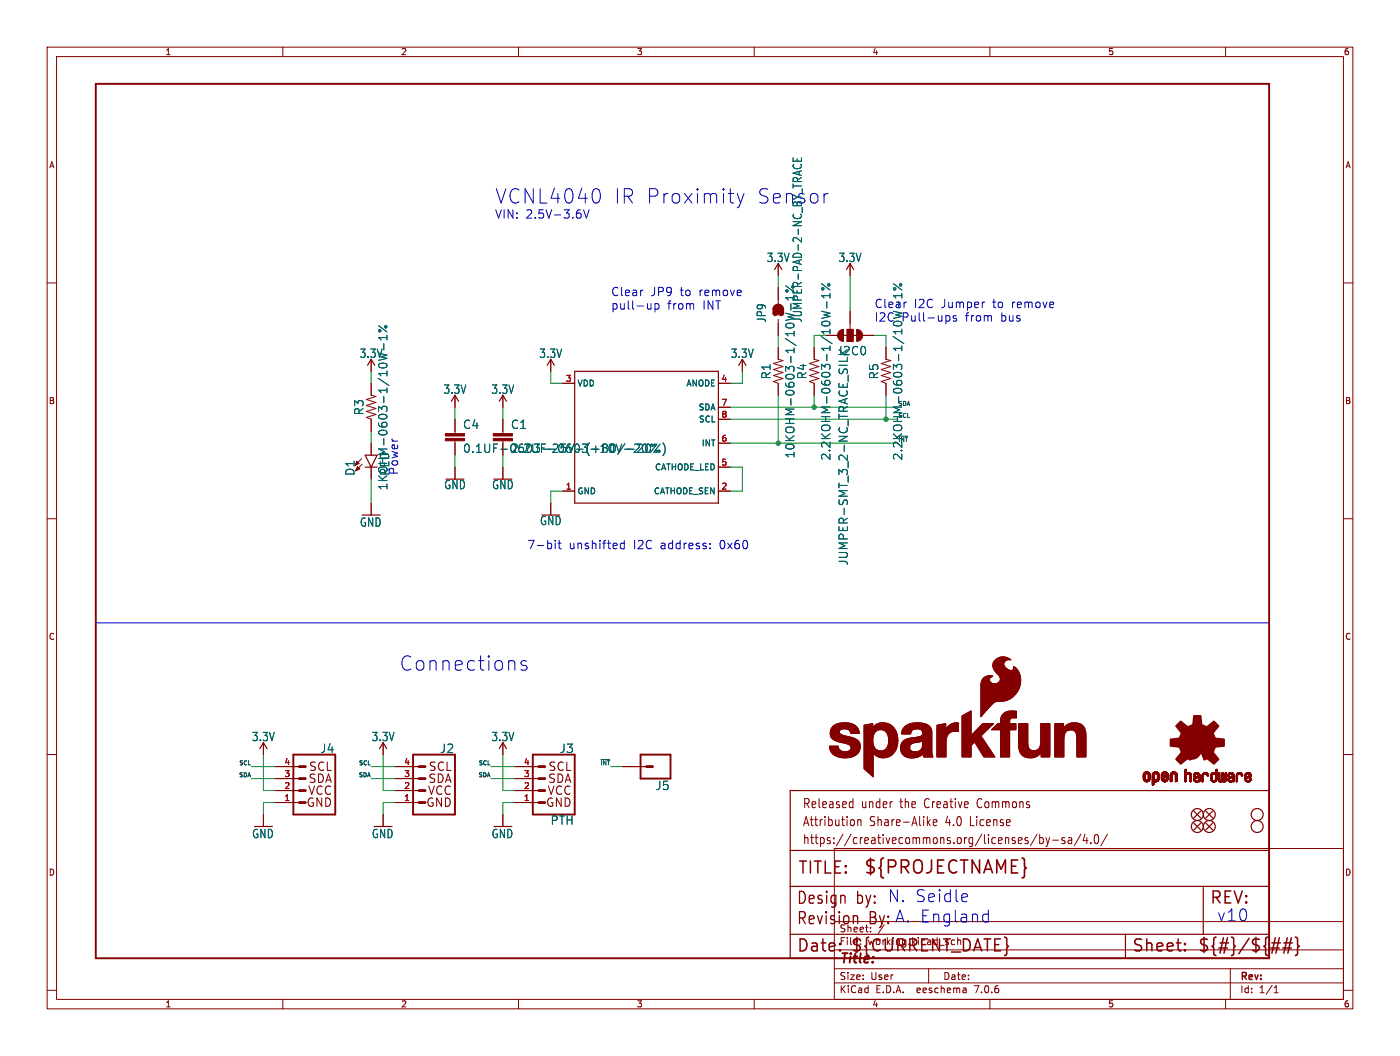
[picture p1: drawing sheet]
<svg xmlns="http://www.w3.org/2000/svg" width="297mm" height="224mm" viewBox="0 0 297 224" stroke-linecap="round" stroke-linejoin="round" font-family="sans-serif">
<defs><g id="words">
<g font-size="4.2" fill="#0000c2">
<text x="104.9" y="43.4">VCNL4040</text>
<text x="130" y="43.4">IR Proximity</text>
<text x="84.6" y="142.5">Connections</text>
</g>
<text font-size="4.2" fill="#006464" x="160" y="43.4">Sensor</text>
<text font-size="3.8" fill="#840000" x="183.1" y="185.7">${PROJECTNAME}</text>
<g font-size="3.5" fill="#840000">
<text x="169.2" y="185.7">TITLE:</text>
<text x="168.9" y="196.4">Revision</text>
<text x="168.9" y="192.1">Design</text>
<text x="181.6" y="192.1">by:</text>
<text x="256.5" y="192.1">REV:</text>
<text x="168.9" y="202.2">Date:</text>
<text x="180.3" y="202.2">${CURRENT_DATE}</text>
<text x="240" y="202.2">Sheet:</text>
<text x="254" y="202.2">${#}/${##}</text>
</g>
<g font-size="3.5" fill="#0000c2">
<text x="188.2" y="191.5">N. Seidle</text>
<text x="184.3" y="196.4">By: A. England</text>
<text x="258.1" y="195.6">v10</text>
</g>
<text font-size="2.8" fill="#840000" x="178" y="204.8">Title:</text>
<g font-size="2.7" fill="#840000">
<text x="170.2" y="171.7">Released</text>
<text x="182.7" y="171.7">under</text>
<text x="191.1" y="171.7">the</text>
<text x="196.5" y="171.7">Creative</text>
<text x="208" y="171.7">Commons</text>
<text x="170.2" y="175.5">Attribution</text>
<text x="170.2" y="179.3">https://creativecommons.org/licenses/by-sa/4.0/</text>
<text x="184.5" y="175.5">Share-Alike</text>
<text x="200.8" y="175.5">4.0</text>
<text x="206.2" y="175.5">License</text>
</g>
<g font-size="2.5" fill="#0000c2">
<text x="104.9" y="46.5">VIN: 2.5V-3.6V</text>
<text x="129.5" y="62.9">Clear</text>
<text x="129.5" y="65.8">pull-up</text>
<text x="137.9" y="62.9">JP9</text>
<text x="141.5" y="65.8">from</text>
<text x="144.2" y="62.9">to</text>
<text x="148.3" y="62.9">remove</text>
<text x="149" y="65.8">INT</text>
<text x="193.8" y="65.5">I2C</text>
<text x="199.6" y="65.5">Jumper</text>
<text x="210.6" y="65.5">to</text>
<text x="214.7" y="65.5">remove</text>
<text x="204.8" y="68.3">from</text>
<text x="212.3" y="68.3">bus</text>
<text x="84.6" y="100.8" transform="rotate(-90 84.6 100.8)">Power</text>
<text x="111.8" y="116.6">7-bit</text>
<text x="120.6" y="116.6">unshifted</text>
<text x="134.3" y="116.6">I2C</text>
<text x="140.1" y="116.6">address:</text>
<text x="152.7" y="116.6">0x60</text>
</g>
<g font-size="2.5" fill="#006464">
<text x="162.6" y="55.8">3.3V</text>
<text x="177.8" y="55.8">3.3V</text>
<text x="185.4" y="65.5">Clear</text>
<text x="162.7" y="68.5" transform="rotate(-90 162.7 68.5)">JP9</text>
<text x="170.3" y="68.5" transform="rotate(-90 170.3 68.5)">JUMPER-PAD-2-NC_BY_TRACE</text>
<text x="185.4" y="68.3">I2C</text>
<text x="191.2" y="68.3">Pull-ups</text>
<text x="76.2" y="76.1">3.3V</text>
<text x="114.3" y="76.1">3.3V</text>
<text x="155" y="76.1">3.3V</text>
<text x="177.9" y="75.5">I2C0</text>
<text x="94" y="83.7">3.3V</text>
<text x="104.2" y="83.7">3.3V</text>
<text x="163.7" y="80.5" transform="rotate(-90 163.7 80.5)">R1</text>
<text x="171.3" y="80.5" transform="rotate(-90 171.3 80.5)">R4</text>
<text x="186.5" y="80.5" transform="rotate(-90 186.5 80.5)">R5</text>
<text x="77.3" y="88.1" transform="rotate(-90 77.3 88.1)">R3</text>
<text x="98.1" y="91.2">C4</text>
<text x="108.3" y="91.2">C1</text>
<text x="75.4" y="101" transform="rotate(-90 75.4 101)">D1</text>
<text x="82.8" y="101" transform="rotate(-90 82.8 101)">RED</text>
<text x="108.3" y="96.2">2.2UF-0603-10V-20%</text>
<text x="168.8" y="97.3" transform="rotate(-90 168.8 97.3)">10KOHM-0603-1/10W-1%</text>
<text x="176.4" y="97.7" transform="rotate(-90 176.4 97.7)">2.2KOHM-0603-1/10W-1%</text>
<text x="191.6" y="97.7" transform="rotate(-90 191.6 97.7)">2.2KOHM-0603-1/10W-1%</text>
<text x="82.4" y="104.1" transform="rotate(-90 82.4 104.1)">1KOHM-0603-1/10W-1%</text>
<text x="94.1" y="103.9">GND</text>
<text x="104.3" y="103.9">GND</text>
<text x="76.3" y="111.9">GND</text>
<text x="114.5" y="111.6">GND</text>
<text x="180.1" y="120" transform="rotate(-90 180.1 120)">JUMPER-SMT_3_2-NC_TRACE_SILK</text>
<text x="53.4" y="157.4">3.3V</text>
<text x="67.9" y="159.9">J4</text>
<text x="78.8" y="157.4">3.3V</text>
<text x="93.3" y="159.9">J2</text>
<text x="104.2" y="157.4">3.3V</text>
<text x="118.7" y="159.9">J3</text>
<text x="139" y="167.7">J5</text>
<text x="53.4" y="177.9">GND</text>
<text x="78.8" y="177.9">GND</text>
<text x="104.2" y="177.9">GND</text>
<text x="116.7" y="175.1">PTH</text>
</g>
<g font-size="2.5" fill="#840000">
<text x="98.1" y="96.2">0.1UF-0603-25V-(+80/-20%)</text>
<text x="65.3" y="166.3">SDA</text>
<text x="65.4" y="163.8">SCL</text>
<text x="90.7" y="166.3">SDA</text>
<text x="90.8" y="163.8">SCL</text>
<text x="116.1" y="166.3">SDA</text>
<text x="116.2" y="163.8">SCL</text>
<text x="64.9" y="171.4">GND</text>
<text x="65.2" y="168.9">VCC</text>
<text x="90.3" y="171.4">GND</text>
<text x="90.6" y="168.9">VCC</text>
<text x="115.7" y="171.4">GND</text>
<text x="116" y="168.9">VCC</text>
</g>
<g font-size="2.1" fill="#840000">
<text x="178" y="197.9">Sheet:</text>
<text x="186.2" y="197.9">/</text>
<text x="178" y="200.6">File:</text>
<text x="184.1" y="200.6">working.kicad_sch</text>
<text x="178" y="208">Size:</text>
<text x="184.7" y="208">User</text>
<text x="200" y="208">Date:</text>
<text x="263" y="208.2">Rev:</text>
<text x="178" y="210.8">KiCad</text>
<text x="185.7" y="210.8">E.D.A.</text>
<text x="194.6" y="210.8">eeschema</text>
<text x="207" y="210.8">7.0.6</text>
<text x="263" y="210.8">Id:</text>
<text x="267.1" y="210.8">1/1</text>
</g>
<g font-size="1.8" fill="#840000">
<text x="35" y="11.9">1</text>
<text x="85" y="11.9">2</text>
<text x="135" y="11.9">3</text>
<text x="185" y="11.9">4</text>
<text x="235" y="11.9">5</text>
<text x="285" y="11.9">6</text>
<text x="10.3" y="35.9">A</text>
<text x="285.3" y="35.9">A</text>
<text x="10.3" y="85.9">B</text>
<text x="285.3" y="85.9">B</text>
<text x="10.3" y="135.9">C</text>
<text x="285.3" y="135.9">C</text>
<text x="10.3" y="185.9">D</text>
<text x="285.3" y="185.9">D</text>
<text x="35" y="213.8">1</text>
<text x="85" y="213.8">2</text>
<text x="135" y="213.8">3</text>
<text x="185" y="213.8">4</text>
<text x="235" y="213.8">5</text>
<text x="285" y="213.8">6</text>
</g>
<g font-size="1.8" fill="#a90000">
<text x="119.9" y="81">3</text>
<text x="153" y="81">4</text>
<text x="153" y="86.1">7</text>
<text x="153" y="88.6">8</text>
<text x="153" y="93.7">6</text>
<text x="153" y="98.8">5</text>
<text x="119.9" y="103.9">1</text>
<text x="153" y="103.9">2</text>
<text x="60.3" y="167.4">2</text>
<text x="60.3" y="164.8">3</text>
<text x="60.3" y="162.3">4</text>
<text x="85.7" y="167.4">2</text>
<text x="85.7" y="164.8">3</text>
<text x="85.7" y="162.3">4</text>
<text x="111.1" y="167.4">2</text>
<text x="111.1" y="164.8">3</text>
<text x="111.1" y="162.3">4</text>
<text x="60.3" y="169.9">1</text>
<text x="85.7" y="169.9">1</text>
<text x="111.1" y="169.9">1</text>
</g>
<g font-size="1.8" fill="#006464">
<text x="122.4" y="82.1">VDD</text>
<text x="145.5" y="82.1">ANODE</text>
<text x="148.1" y="87.2">SDA</text>
<text x="148.2" y="89.8">SCL</text>
<text x="148.8" y="94.8">INT</text>
<text x="138.9" y="99.9">CATHODE_LED</text>
<text x="122.4" y="105">GND</text>
<text x="138.6" y="105">CATHODE_SEN</text>
</g>
<g font-size="1.2" fill="#0f0f0f">
<text x="190.5" y="86.1">SDA</text>
<text x="190.5" y="88.7">SCL</text>
<text x="190.5" y="93.7">~{INT}</text>
<text x="50.6" y="164.9">SDA</text>
<text x="50.6" y="162.3">SCL</text>
<text x="76" y="164.9">SDA</text>
<text x="76" y="162.3">SCL</text>
<text x="101.4" y="164.9">SDA</text>
<text x="101.4" y="162.3">SCL</text>
<text x="127.2" y="162.3">~{INT}</text>
</g>
</g></defs>
<g fill="none" stroke="#840000" stroke-width=".21">
<path d="M10 10h277v203.9h-277zM12 12h273v199.9h-273zM60 10v2M110 10v2M160 10v2M210 10v2M260 10v2M10 60h2M165.1 55.9v2.5M180.3 55.9v2.5M285 60h2M78.7 76.2v2.5"/>
<path d="M116.8 76.2v2.5M157.5 76.2v2.5M165.1 61v3.4M165.1 67.7v3.4M165.1 73.7v2.5l1 .3-2 .6 2 .6-2 .7 2 .6-2 .6 2 .7-2 .6 1 .4v2.5M172.7 73.7v2.5l1 .3-2 .6 2 .6-2 .7 2 .6-2 .6 2 .7-2 .6 1 .4v2.5M175.3 71.1h2.5M179.7 69.9h1.3v2.5h-1.3zM180.3 66v3.9M182.9 71.1h2.5M188 73.7v2.5l1 .3-2.1 .6 2.1 .6-2.1 .7 2.1 .6-2.1 .6 2.1 .7-2.1 .6 1.1 .4v2.5M76.7 97.3l-1.4 1.4"/>
<path d="M76.8 98.4l-1.4 1.4M78.7 81.3v2.5l1.1 .3-2.1 .6 2.1 .6-2.1 .7 2.1 .6-2.1 .6 2.1 .7-2.1 .6 1 .4v2.5M78.7 94v2.5M78.7 99.1v2.5M96.5 83.8v2.6M96.5 88.9v3M96.5 93.5v3M96.5 99.1v2.5M106.7 83.8v2.6M106.7 88.9v3M106.7 93.5v.5M106.7 99.1v2.5"/>
<path d="M119.4 81.3h2.5M152.4 81.3h2.5M152.4 99.1h2.5M152.4 94h2.5M152.4 86.4h2.5M152.4 88.9h2.5M10 110h2M78.7 106.7v2.5M116.8 106.7v2.5M119.4 104.1h2.5M152.4 104.1h2.5M285 110h2"/>
<path d="M10 160h2M55.9 157.5v2.5M81.3 157.5v2.5M106.7 157.5v2.5M285 160h2M55.9 172.7v2.6M58.4 162.6h5.1M58.4 170.2h5.1M58.4 167.6h5.1M58.4 165.1h5.1M81.3 172.7v2.6M83.8 162.6h5.1"/>
<path d="M83.8 170.2h5.1M83.8 167.6h5.1M83.8 165.1h5.1M106.7 172.7v2.6M109.2 162.6h5.1M109.2 170.2h5.1M109.2 167.6h5.1M109.2 165.1h5.1M132.1 162.6h5.1M177 179.9h108v32h-108zM180.5 170l.4 .1M180.9 169.3v2"/>
<path d="M180.9 171.2l-.4 .1M181.2 174v.9M182 173.8v1.3M182 174l.2-.2 .4 .1 .1 1.2M196.9 174.4l.5 .7M197.4 173.8l-.7 .7M198 174.4l.8-.1-.1-.4-.5-.1-.2 .3 .1 .9h.6M220 176.9l-1.4 2.5M220.6 177v1.9M220.6 177.7l.4-.1 .3 .4-.1 .8h-.6M221.9 177.6l.4 1.3M222.3 178.9l-.4 .6"/>
<path d="M222.7 177.6l-.4 1.3M223.3 178.2h1.2M225.9 177.7l-.4-.1-.2 .3v.3l.6 .1v.5h-.6M226.7 177.7h.6l.1 1.2M227.4 178.1l-.6 .1a.4 .4 0 0 0-.2 .3 .4 .4 0 0 0 .2 .4l.6-.1M229.3 176.9l-1.4 2.5M230.2 176.9l-.4 1.4h1M230.6 177.6v1.3M231.4 178.7v.2M232.4 177.1l.3-.1a1.34 1.34 0 0 1 0 1.9h-.2a1.44 1.44 0 0 1-.1-1.8zM234.9 176.9l-1.4 2.5M177 195.4h108"/>
<path d="M10 210h2M60 211.9v2M110 211.9v2M160 211.9v2M177 208.4h108M177 205.4h108M177 201.4h108M197 205.4v3M204.9 209.6l.1 .9M205 210.4l-.2 .1M205 209.9h-.2M210 211.9v2"/>
<path d="M260 211.9v2M261 205.4v6.5M270.3 210.5h.9M270.3 209.4l.4-.4v1.5M285 210h2"/>
</g>
<path d="M20.3 17.8h248.9v185.4h-248.9zM62.2 160h8.9v12.7h-8.9zM87.6 160h8.9v12.7h-8.9zM113 160h8.9v12.7h-8.9zM135.9 160h6.3v5.1h-6.3z" fill="none" stroke="#840000" stroke-width=".41"/>
<g fill="#840000" stroke="#840000" stroke-width=".21">
<path d="M104.6 93h4.1v.5h-4.1z"/>
<path d="M104.6 91.9h4.1v.6h-4.1z"/>
<path d="M242.5 165.1h.4z"/>
<path d="M242.5 165l.4 .1z"/>
<path d="M242.5 165h.4z"/>
<path d="M242.5 164.9l.4 .1z"/>
<path d="M242.5 164.9h.4z"/>
<path d="M242.5 164.8l.4 .1z"/>
<path d="M242.5 164.8h.4z"/>
<path d="M242.5 164.7l.4 .1z"/>
<path d="M242.5 164.7h.4z"/>
<path d="M242.5 164.6l.4 .1z"/>
<path d="M242.5 164.6h.4z"/>
<path d="M242.5 164.5l.4 .1z"/>
<path d="M242.5 164.5h.4z"/>
<path d="M242.5 164.4l.4 .1z"/>
<path d="M242.5 164.4h.4z"/>
<path d="M242.5 164.3l.4 .1z"/>
<path d="M242.6 165.2h.4z"/>
<path d="M242.6 165.1l.3 .1z"/>
<path d="M242.6 165.1h.3z"/>
<path d="M242.6 164.3h.3z"/>
<path d="M242.6 164.3h.4z"/>
<path d="M242.6 165.3h.4z"/>
<path d="M242.6 165.2l.4 .1z"/>
<path d="M242.6 164.2l.4 .1z"/>
<path d="M242.6 164.2h.4z"/>
<path d="M242.6 165.3h.5z"/>
<path d="M242.6 164.1l.4 .1z"/>
<path d="M242.6 164.1h.5z"/>
<path d="M242.6 165.4h.5z"/>
<path d="M242.6 165.3l.5 .1z"/>
<path d="M242.6 165.4h.6z"/>
<path d="M242.6 164.1h.6z"/>
<path d="M242.6 165.4h1.3z"/>
<path d="M242.6 164l1.3 .1z"/>
<path d="M242.6 164h1.3z"/>
<path d="M242.7 165.5h1.2z"/>
<path d="M242.7 165.4l1.2 .1z"/>
<path d="M242.7 164h1.2z"/>
<path d="M242.7 163.9l1.1 .1z"/>
<path d="M242.7 165.5h1.1z"/>
<path d="M242.7 163.9h1.1z"/>
<path d="M242.7 165.5l1.1 .1z"/>
<path d="M242.7 165.6h1.1z"/>
<path d="M242.8 165.6h1z"/>
<path d="M242.8 163.9h1z"/>
<path d="M242.8 163.8l1 .1z"/>
<path d="M242.8 163.8h1z"/>
<path d="M242.8 165.6h.9z"/>
<path d="M242.8 163.8h.9z"/>
<path d="M242.8 165.6l.9 .1z"/>
<path d="M242.8 165.7h.9z"/>
<path d="M242.9 163.8h.8z"/>
<path d="M242.9 165.7h.8z"/>
<path d="M242.9 165.7h.7z"/>
<path d="M242.9 163.7l.7 .1z"/>
<path d="M242.9 163.7h.7z"/>
<path d="M243 165.7h.6z"/>
<path d="M243 163.7h.6z"/>
<path d="M243 165.7l.5 .1z"/>
<path d="M243 163.7h.5z"/>
<path d="M243.1 165.8h.4z"/>
<path d="M243.1 163.7h.4z"/>
<path d="M243.1 165.8h.3z"/>
<path d="M243.1 163.7h.3z"/>
<path d="M243.2 165.8h.2z"/>
<path d="M243.2 163.7h.2z"/>
<path d="M243.3 164.1h.6z"/>
<path d="M243.4 165.4h.5z"/>
<path d="M243.4 164.1h.5z"/>
<path d="M243.4 165.3l.5 .1z"/>
<path d="M243.5 165.3h.5z"/>
<path d="M243.5 164.1h.4z"/>
<path d="M243.5 164.1h.5z"/>
<path d="M243.5 164.1l.5 .1z"/>
<path d="M243.5 164.2h.5z"/>
<path d="M243.6 165.2l.4 .1z"/>
<path d="M243.6 164.2h.4z"/>
<path d="M243.6 165.2h.4z"/>
<path d="M243.6 164.3h.4z"/>
<path d="M243.6 164.2l.4 .1z"/>
<path d="M243.6 165.1l.4 .1z"/>
<path d="M243.6 165.1h.4z"/>
<path d="M243.6 165l.4 .1z"/>
<path d="M243.6 165h.4z"/>
<path d="M243.6 164.9l.4 .1z"/>
<path d="M243.6 164.9h.4z"/>
<path d="M243.6 164.8l.4 .1z"/>
<path d="M243.6 164.8h.4z"/>
<path d="M243.6 164.7l.4 .1z"/>
<path d="M243.6 164.7h.4z"/>
<path d="M243.6 164.6l.4 .1z"/>
<path d="M243.6 164.6h.4z"/>
<path d="M243.6 164.5l.4 .1z"/>
<path d="M243.6 164.5h.4z"/>
<path d="M243.6 164.4l.4 .1z"/>
<path d="M243.6 164.4h.4z"/>
<path d="M243.6 164.3l.4 .1z"/>
<path d="M244.5 166.4h.2z"/>
<path d="M244.5 166.4h.3z"/>
<path d="M244.5 166.3l.3 .1z"/>
<path d="M244.5 166.3h.3z"/>
<path d="M244.5 166.2l.3 .1z"/>
<path d="M244.5 166.2h.3z"/>
<path d="M244.5 166.1l.3 .1z"/>
<path d="M244.5 166.1h.3z"/>
<path d="M244.5 166l.3 .1z"/>
<path d="M244.5 166h.3z"/>
<path d="M244.5 165.9l.3 .1z"/>
<path d="M244.5 165.9h.3z"/>
<path d="M244.5 165.8l.3 .1z"/>
<path d="M244.5 165.8h.3z"/>
<path d="M244.5 165.8h.4z"/>
<path d="M244.5 165.7l.4 .1z"/>
<path d="M244.5 165.7h1z"/>
<path d="M244.5 165.7h1.1z"/>
<path d="M244.5 165.6l1.1 .1z"/>
<path d="M244.5 165.6h1.2z"/>
<path d="M244.5 165.5l1.3 .1z"/>
<path d="M244.5 165.5h1.3z"/>
<path d="M244.5 165.4l1.3 .1z"/>
<path d="M244.5 165.4h1.3z"/>
<path d="M244.5 165.4h.6z"/>
<path d="M244.5 165.4h.5z"/>
<path d="M244.5 165.3l.5 .1z"/>
<path d="M244.5 165.3h.5z"/>
<path d="M244.5 165.3h.4z"/>
<path d="M244.5 165.2l.4 .1z"/>
<path d="M244.5 165.2h.4z"/>
<path d="M244.5 165.2h.3z"/>
<path d="M244.5 165.1l.3 .1z"/>
<path d="M244.5 165.1h.3z"/>
<path d="M244.5 165l.3 .1z"/>
<path d="M244.5 165h.3z"/>
<path d="M244.5 164.9l.3 .1z"/>
<path d="M244.5 164.9h.3z"/>
<path d="M244.5 164.8l.3 .1z"/>
<path d="M244.5 164.8h.3z"/>
<path d="M244.5 164.7l.3 .1z"/>
<path d="M244.5 164.7h.3z"/>
<path d="M244.5 164.6l.3 .1z"/>
<path d="M244.5 164.6h.3z"/>
<path d="M244.5 164.5l.3 .1z"/>
<path d="M244.5 164.5h.3z"/>
<path d="M244.5 164.4l.3 .1z"/>
<path d="M244.5 164.4h.3z"/>
<path d="M244.5 164.3l.3 .1z"/>
<path d="M244.5 164.3h.3z"/>
<path d="M244.5 164.3h.4z"/>
<path d="M244.5 164.2l.4 .1z"/>
<path d="M244.5 166.5h.1z"/>
<path d="M244.5 166.4l.1 .1z"/>
<path d="M244.5 164.2h.4z"/>
<path d="M244.5 164.1l.5 .1z"/>
<path d="M244.5 164.1h.5z"/>
<path d="M244.5 164.1h.6z"/>
<path d="M244.5 164l1.3 .1z"/>
<path d="M244.5 164h1.3z"/>
<path d="M244.6 164h1.2z"/>
<path d="M244.6 163.9l1.2 .1z"/>
<path d="M244.6 163.9h1.2z"/>
<path d="M244.6 163.9h1.1z"/>
<path d="M244.7 163.9h1z"/>
<path d="M244.7 163.8l1 .1z"/>
<path d="M244.7 163.8h1z"/>
<path d="M244.7 163.8h.9z"/>
<path d="M244.8 163.8h.8z"/>
<path d="M244.8 163.7l.7 .1z"/>
<path d="M244.8 163.7h.7z"/>
<path d="M244.9 163.7h.6z"/>
<path d="M244.9 165.7l.5 .1z"/>
<path d="M244.9 163.7h.5z"/>
<path d="M245 165.8h.4z"/>
<path d="M245 163.7h.4z"/>
<path d="M245 163.7h.3z"/>
<path d="M245.1 165.8h.2z"/>
<path d="M245.1 163.7h.2z"/>
<path d="M245.2 164.1h.6z"/>
<path d="M245.3 165.4h.5z"/>
<path d="M245.3 165.4h.6z"/>
<path d="M245.3 164.1h.6z"/>
<path d="M245.4 165.3l.5 .1z"/>
<path d="M245.4 164.1h.5z"/>
<path d="M245.4 165.3h.5z"/>
<path d="M245.4 164.1l.5 .1z"/>
<path d="M245.4 164.2h.5z"/>
<path d="M245.5 165.3h.4z"/>
<path d="M245.5 165.2l.4 .1z"/>
<path d="M245.5 164.2h.4z"/>
<path d="M245.5 165.2h.4z"/>
<path d="M245.5 164.3h.4z"/>
<path d="M245.5 164.2l.4 .1z"/>
<path d="M245.5 165.1l.4 .1z"/>
<path d="M245.5 165.1h.4z"/>
<path d="M245.5 164.4h.4z"/>
<path d="M245.5 164.3l.4 .1z"/>
<path d="M245.5 165l.4 .1z"/>
<path d="M245.5 165h.4z"/>
<path d="M245.5 164.9l.4 .1z"/>
<path d="M245.5 164.9h.4z"/>
<path d="M245.5 164.8l.4 .1z"/>
<path d="M245.5 164.8h.4z"/>
<path d="M245.5 164.7l.4 .1z"/>
<path d="M245.5 164.7h.4z"/>
<path d="M245.5 164.6l.4 .1z"/>
<path d="M245.5 164.6h.4z"/>
<path d="M245.5 164.5l.4 .1z"/>
<path d="M245.5 164.5h.4z"/>
<path d="M245.5 164.4l.4 .1z"/>
<path d="M246.4 165.2h.4z"/>
<path d="M246.4 165.1l.4 .1z"/>
<path d="M246.4 165.1h.4z"/>
<path d="M246.4 165l.4 .1z"/>
<path d="M246.4 165h.5z"/>
<path d="M246.4 165h.6z"/>
<path d="M246.4 164.9l.7 .1z"/>
<path d="M246.4 164.9h.7z"/>
<path d="M246.4 164.9h.8z"/>
<path d="M246.4 164.9h.9z"/>
<path d="M246.4 164.8l.9 .1z"/>
<path d="M246.4 164.8h.9z"/>
<path d="M246.4 164.8h1z"/>
<path d="M246.4 164.8h1.1z"/>
<path d="M246.4 164.7l1.1 .1z"/>
<path d="M246.4 164.7h1.1z"/>
<path d="M246.4 164.7h1.2z"/>
<path d="M246.4 164.7h1.3z"/>
<path d="M246.4 164.6l1.3 .1z"/>
<path d="M246.4 164.6h1.3z"/>
<path d="M246.4 164.6h1.4z"/>
<path d="M246.4 164.6h.4z"/>
<path d="M246.4 164.6h.3z"/>
<path d="M246.4 164.5l.3 .1z"/>
<path d="M246.4 164.5h.3z"/>
<path d="M246.4 164.4l.3 .1z"/>
<path d="M246.4 164.4h.3z"/>
<path d="M246.4 164.4h.4z"/>
<path d="M246.4 164.3l.4 .1z"/>
<path d="M246.4 164.3h.4z"/>
<path d="M246.4 164.2l.4 .1z"/>
<path d="M246.4 165.3h.5z"/>
<path d="M246.4 165.3h.4z"/>
<path d="M246.4 165.2l.4 .1z"/>
<path d="M246.4 164.2h.4z"/>
<path d="M246.4 164.2h.5z"/>
<path d="M246.4 164.1l.5 .1z"/>
<path d="M246.4 164.1h.5z"/>
<path d="M246.4 165.3l.5 .1z"/>
<path d="M246.4 165.4h.6z"/>
<path d="M246.4 164.1h.6z"/>
<path d="M246.4 165.4h1.3z"/>
<path d="M246.5 165.4h1.2z"/>
<path d="M246.5 164l1.2 .1z"/>
<path d="M246.5 164h1.2z"/>
<path d="M246.5 165.5h1.2z"/>
<path d="M246.5 165.4l1.2 .1z"/>
<path d="M246.5 165.5h1.1z"/>
<path d="M246.5 163.9l1.2 .1z"/>
<path d="M246.5 165.5l1.1 .1z"/>
<path d="M246.5 163.9h1.2z"/>
<path d="M246.6 165.6h1z"/>
<path d="M246.6 163.9h1z"/>
<path d="M246.6 163.8l1 .1z"/>
<path d="M246.6 163.8h1z"/>
<path d="M246.6 165.6l.9 .1z"/>
<path d="M246.7 163.8h.9z"/>
<path d="M246.7 165.7h.8z"/>
<path d="M246.7 163.8h.8z"/>
<path d="M246.7 163.7l.8 .1z"/>
<path d="M246.7 163.7h.7z"/>
<path d="M246.8 165.7h.6z"/>
<path d="M246.8 163.7h.6z"/>
<path d="M246.8 165.7l.6 .1z"/>
<path d="M246.8 164.6h1z"/>
<path d="M246.9 164.6h.9z"/>
<path d="M246.9 163.7h.4z"/>
<path d="M246.9 165.8h.4z"/>
<path d="M246.9 165.8h.3z"/>
<path d="M247 165.8h.2z"/>
<path d="M247 164.6h.8z"/>
<path d="M247 163.7h.2z"/>
<path d="M247 164.5l.8 .1z"/>
<path d="M247 164.5h.8z"/>
<path d="M247.1 164.5h.7z"/>
<path d="M247.2 164.5h.6z"/>
<path d="M247.2 164.1h.5z"/>
<path d="M247.2 165.4h.5z"/>
<path d="M247.2 164.1h.6z"/>
<path d="M247.2 164.4l.6 .1z"/>
<path d="M247.2 164.4h.6z"/>
<path d="M247.3 165.3l.5 .1z"/>
<path d="M247.3 164.4h.5z"/>
<path d="M247.3 164.1h.5z"/>
<path d="M247.3 165.3h.5z"/>
<path d="M247.3 164.1l.5 .1z"/>
<path d="M247.3 164.2h.5z"/>
<path d="M247.4 165.3h.4z"/>
<path d="M247.4 164.2h.4z"/>
<path d="M247.4 164.4h.4z"/>
<path d="M247.4 165.2l.4 .1z"/>
<path d="M247.4 165.2h.4z"/>
<path d="M247.4 164.3l.4 .1z"/>
<path d="M247.4 164.3h.4z"/>
<path d="M247.4 164.2l.4 .1z"/>
<path d="M247.4 165.1l.4 .1z"/>
<path d="M247.4 165.1h.4z"/>
<path d="M247.5 165.1h.3z"/>
<path d="M247.5 165l.3 .1z"/>
<path d="M247.5 165h.3z"/>
<path d="M247.6 164.9l.2 .1z"/>
<path d="M247.6 164.9h.2z"/>
<path d="M248.3 165.7h.2z"/>
<path d="M248.3 165.7h.3z"/>
<path d="M248.3 165.6l.3 .1z"/>
<path d="M248.3 165.6h.3z"/>
<path d="M248.3 165.6h.4z"/>
<path d="M248.3 165.5l.4 .1z"/>
<path d="M248.3 165.5h.4z"/>
<path d="M248.3 165.4l.4 .1z"/>
<path d="M248.3 165.4h.4z"/>
<path d="M248.3 165.3l.4 .1z"/>
<path d="M248.3 165.3h.4z"/>
<path d="M248.3 165.2l.4 .1z"/>
<path d="M248.3 165.2h.4z"/>
<path d="M248.3 165.1l.4 .1z"/>
<path d="M248.3 165.1h.4z"/>
<path d="M248.3 165l.4 .1z"/>
<path d="M248.3 165h.4z"/>
<path d="M248.3 164.9l.4 .1z"/>
<path d="M248.3 164.9h.4z"/>
<path d="M248.3 164.8l.4 .1z"/>
<path d="M248.3 164.8h.4z"/>
<path d="M248.3 164.7l.4 .1z"/>
<path d="M248.3 164.7h.4z"/>
<path d="M248.3 164.6l.4 .1z"/>
<path d="M248.3 164.6h.4z"/>
<path d="M248.3 164.5l.4 .1z"/>
<path d="M248.3 164.5h.4z"/>
<path d="M248.3 164.4l.4 .1z"/>
<path d="M248.3 164.4h.4z"/>
<path d="M248.3 164.3l.4 .1z"/>
<path d="M248.3 164.3h.4z"/>
<path d="M248.3 164.2l.4 .1z"/>
<path d="M248.3 165.7l.1 .1z"/>
<path d="M248.3 164.2h.4z"/>
<path d="M248.3 164.2h.5z"/>
<path d="M248.3 164.1l.5 .1z"/>
<path d="M248.3 164.1h.5z"/>
<path d="M248.3 164.1h.6z"/>
<path d="M248.4 164.1h.6z"/>
<path d="M248.4 164l1.3 .1z"/>
<path d="M248.4 164h1.3z"/>
<path d="M248.4 164h1.2z"/>
<path d="M248.4 163.9l1.2 .1z"/>
<path d="M248.4 163.9h1.2z"/>
<path d="M248.5 163.9h1.1z"/>
<path d="M248.5 163.9h1z"/>
<path d="M248.5 163.8l1 .1z"/>
<path d="M248.5 163.8h1z"/>
<path d="M248.6 163.8h.8z"/>
<path d="M248.6 163.7l.8 .1z"/>
<path d="M248.7 163.7h.6z"/>
<path d="M248.8 163.7h.4z"/>
<path d="M248.9 163.7h.3z"/>
<path d="M248.9 163.7h.2z"/>
<path d="M249.1 164.1h.6z"/>
<path d="M249.2 164.1h.5z"/>
<path d="M249.2 164.1l.5 .1z"/>
<path d="M249.3 164.2h.4z"/>
<path d="M249.3 164.2l.4 .1z"/>
<path d="M249.3 164.3h.4z"/>
<path d="M249.3 165.7h.3z"/>
<path d="M249.3 165.7h.4z"/>
<path d="M249.3 165.6l.4 .1z"/>
<path d="M249.3 165.6h.4z"/>
<path d="M249.3 165.6h.5z"/>
<path d="M249.3 165.5l.5 .1z"/>
<path d="M249.3 165.5h.5z"/>
<path d="M249.3 165.4l.5 .1z"/>
<path d="M249.3 165.4h.5z"/>
<path d="M249.3 165.3l.5 .1z"/>
<path d="M249.3 165.3h.5z"/>
<path d="M249.3 165.2l.5 .1z"/>
<path d="M249.3 165.2h.5z"/>
<path d="M249.3 165.1l.5 .1z"/>
<path d="M249.3 165.1h.5z"/>
<path d="M249.3 165l.5 .1z"/>
<path d="M249.3 165h.5z"/>
<path d="M249.3 164.9l.5 .1z"/>
<path d="M249.3 164.9h.5z"/>
<path d="M249.3 164.8l.5 .1z"/>
<path d="M249.3 164.8h.5z"/>
<path d="M249.3 164.7l.5 .1z"/>
<path d="M249.3 164.7h.5z"/>
<path d="M249.3 164.6l.5 .1z"/>
<path d="M249.3 164.6h.5z"/>
<path d="M249.3 164.5l.5 .1z"/>
<path d="M249.3 164.5h.5z"/>
<path d="M249.3 164.4l.5 .1z"/>
<path d="M249.3 164.4h.5z"/>
<path d="M249.3 164.3l.5 .1z"/>
<path d="M249.3 164.3h.5z"/>
<path d="M249.4 165.7h.2z"/>
<path d="M249.4 165.7l.1 .1z"/>
<path d="M251.4 165.8h.1z"/>
<path d="M251.4 165.7l.2 .1z"/>
<path d="M251.4 163.3h.3z"/>
<path d="M251.4 165.7h.2z"/>
<path d="M251.4 165.7h.3z"/>
<path d="M251.4 165.6l.3 .1z"/>
<path d="M251.4 165.6h.3z"/>
<path d="M251.4 165.5l.3 .1z"/>
<path d="M251.4 165.5h.3z"/>
<path d="M251.4 165.4l.3 .1z"/>
<path d="M251.4 165.4h.3z"/>
<path d="M251.4 165.3l.3 .1z"/>
<path d="M251.4 165.3h.3z"/>
<path d="M251.4 165.2l.3 .1z"/>
<path d="M251.4 165.2h.3z"/>
<path d="M251.4 165.1l.3 .1z"/>
<path d="M251.4 165.1h.3z"/>
<path d="M251.4 165l.3 .1z"/>
<path d="M251.4 165h.3z"/>
<path d="M251.4 164.9l.3 .1z"/>
<path d="M251.4 164.9h.3z"/>
<path d="M251.4 164.8l.3 .1z"/>
<path d="M251.4 164.8h.3z"/>
<path d="M251.4 164.7l.3 .1z"/>
<path d="M251.4 164.7h.3z"/>
<path d="M251.4 164.6l.3 .1z"/>
<path d="M251.4 164.6h.3z"/>
<path d="M251.4 164.5l.3 .1z"/>
<path d="M251.4 164.5h.3z"/>
<path d="M251.4 164.4l.3 .1z"/>
<path d="M251.4 164.4h.3z"/>
<path d="M251.4 164.3l.3 .1z"/>
<path d="M251.4 164.3h.3z"/>
<path d="M251.4 164.3h.4z"/>
<path d="M251.4 164.2l.4 .1z"/>
<path d="M251.4 164.2h.4z"/>
<path d="M251.4 164.2h.5z"/>
<path d="M251.4 164.1l.5 .1z"/>
<path d="M251.4 164.1h.5z"/>
<path d="M251.4 164.1h.6z"/>
<path d="M251.4 164.1h1.2z"/>
<path d="M251.4 164l1.2 .1z"/>
<path d="M251.4 164h1.2z"/>
<path d="M251.4 164h1.1z"/>
<path d="M251.4 163.9l1.1 .1z"/>
<path d="M251.4 163.9h1.1z"/>
<path d="M251.4 163.9h1z"/>
<path d="M251.4 163.9h.3z"/>
<path d="M251.4 163.8l.3 .1z"/>
<path d="M251.4 163.8h.3z"/>
<path d="M251.4 163.7l.3 .1z"/>
<path d="M251.4 163.7h.3z"/>
<path d="M251.4 163.6l.3 .1z"/>
<path d="M251.4 163.6h.3z"/>
<path d="M251.4 163.5l.3 .1z"/>
<path d="M251.4 163.5h.3z"/>
<path d="M251.4 163.4l.3 .1z"/>
<path d="M251.4 163.4h.3z"/>
<path d="M251.4 163.3l.3 .1z"/>
<path d="M251.4 163.2l.3 .1z"/>
<path d="M251.4 163.2h.3z"/>
<path d="M251.5 163.2h.2z"/>
<path d="M251.5 163.1l.2 .1z"/>
<path d="M251.8 163.9h.6z"/>
<path d="M251.8 163.8l.6 .1z"/>
<path d="M251.8 163.8h.5z"/>
<path d="M251.9 163.8h.4z"/>
<path d="M252.1 164.1h.5z"/>
<path d="M252.2 164.1h.4z"/>
<path d="M252.3 164.1h.4z"/>
<path d="M252.3 164.1l.4 .1z"/>
<path d="M252.3 164.2h.4z"/>
<path d="M252.4 164.2h.3z"/>
<path d="M252.4 164.3h.3z"/>
<path d="M252.4 164.2l.3 .1z"/>
<path d="M252.5 164.4h.2z"/>
<path d="M252.5 164.3l.2 .1z"/>
<path d="M252.5 164.5h.2z"/>
<path d="M252.5 164.4l.2 .1z"/>
<path d="M252.5 165.8h.1z"/>
<path d="M252.5 165.7l.2 .1z"/>
<path d="M252.5 165.7h.2z"/>
<path d="M252.5 165.6l.2 .1z"/>
<path d="M252.5 165.6h.2z"/>
<path d="M252.5 165.5l.2 .1z"/>
<path d="M252.5 165.5h.2z"/>
<path d="M252.5 165.4l.2 .1z"/>
<path d="M252.5 165.4h.2z"/>
<path d="M252.5 165.3l.2 .1z"/>
<path d="M252.5 165.3h.2z"/>
<path d="M252.5 165.2l.2 .1z"/>
<path d="M252.5 165.2h.2z"/>
<path d="M252.5 165.1l.2 .1z"/>
<path d="M252.5 165.1h.2z"/>
<path d="M252.5 165l.2 .1z"/>
<path d="M252.5 165h.2z"/>
<path d="M252.5 164.9l.2 .1z"/>
<path d="M252.5 164.9h.2z"/>
<path d="M252.5 164.8l.2 .1z"/>
<path d="M252.5 164.8h.2z"/>
<path d="M252.5 164.7l.2 .1z"/>
<path d="M252.5 164.7h.2z"/>
<path d="M252.5 164.6l.2 .1z"/>
<path d="M252.5 164.6h.2z"/>
<path d="M252.5 164.5l.2 .1z"/>
<path d="M253.2 165.4h.3z"/>
<path d="M253.2 165.3l.3 .1z"/>
<path d="M253.2 165.3h.3z"/>
<path d="M253.2 165.2l.3 .1z"/>
<path d="M253.2 165.2h.3z"/>
<path d="M253.2 164.6h.2z"/>
<path d="M253.2 164.5l.2 .1z"/>
<path d="M253.2 164.5h.2z"/>
<path d="M253.2 164.5h.3z"/>
<path d="M253.2 164.4l.3 .1z"/>
<path d="M253.2 164.4h.3z"/>
<path d="M253.2 165.4h.4z"/>
<path d="M253.2 165.1l.4 .1z"/>
<path d="M253.2 165.1h.4z"/>
<path d="M253.2 164.6h.1z"/>
<path d="M253.2 165.5h.4z"/>
<path d="M253.2 165.4l.4 .1z"/>
<path d="M253.2 164.3l.3 .1z"/>
<path d="M253.2 164.3h.3z"/>
<path d="M253.2 165.5h.5z"/>
<path d="M253.2 165.1h.5z"/>
<path d="M253.2 165l.5 .1z"/>
<path d="M253.2 165h.6z"/>
<path d="M253.2 164.3h.4z"/>
<path d="M253.2 164.2l.4 .1z"/>
<path d="M253.2 164.2h.4z"/>
<path d="M253.3 165.5l.8 .1z"/>
<path d="M253.3 165.5h.4z"/>
<path d="M253.3 165h.5z"/>
<path d="M253.3 164.2h.3z"/>
<path d="M253.3 165.6h.8z"/>
<path d="M253.3 164.2h.4z"/>
<path d="M253.3 165h.6z"/>
<path d="M253.3 164.1l.4 .1z"/>
<path d="M253.3 164.9l.7 .1z"/>
<path d="M253.3 164.1h.4z"/>
<path d="M253.3 164.1h.5z"/>
<path d="M253.3 164.9h.7z"/>
<path d="M253.3 164.1h.6z"/>
<path d="M253.3 165.6l.8 .1z"/>
<path d="M253.3 164.1h1.1z"/>
<path d="M253.4 165.7h.7z"/>
<path d="M253.4 164.9h.6z"/>
<path d="M253.4 164.1h1z"/>
<path d="M253.4 164.9h.7z"/>
<path d="M253.4 164l1 .1z"/>
<path d="M253.4 164h1z"/>
<path d="M253.4 164.9h.8z"/>
<path d="M253.4 164h.9z"/>
<path d="M253.4 164.8l.8 .1z"/>
<path d="M253.5 164h.8z"/>
<path d="M253.5 165.7h.6z"/>
<path d="M253.5 163.9l.8 .1z"/>
<path d="M253.5 164.8h1.1z"/>
<path d="M253.5 163.9h.8z"/>
<path d="M253.5 165.7l.6 .1z"/>
<path d="M253.5 165.8h.6z"/>
<path d="M253.5 163.9h.7z"/>
<path d="M253.6 164.8h1z"/>
<path d="M253.6 165.8h.5z"/>
<path d="M253.6 163.9h.6z"/>
<path d="M253.6 165.8h.4z"/>
<path d="M253.6 163.8l.6 .1z"/>
<path d="M253.6 163.8h.5z"/>
<path d="M253.7 164.8h.9z"/>
<path d="M253.7 163.8h.4z"/>
<path d="M253.7 164.7l.9 .1z"/>
<path d="M253.7 164.7h.9z"/>
<path d="M253.8 164.7h.8z"/>
<path d="M253.8 165.5h.2z"/>
<path d="M253.8 163.8h.2z"/>
<path d="M253.9 165.5h.1z"/>
<path d="M253.9 164.7h.7z"/>
<path d="M253.9 164.6l.7 .1z"/>
<path d="M253.9 164.1h.6z"/>
<path d="M253.9 164.6h.7z"/>
<path d="M254 164.1h.5z"/>
<path d="M254 164.6h.6z"/>
<path d="M254.1 164.1h.4z"/>
<path d="M254.1 164.6h.5z"/>
<path d="M254.1 164.1l.4 .1z"/>
<path d="M254.1 164.2h.4z"/>
<path d="M254.2 164.2h.3z"/>
<path d="M254.2 164.5l.4 .1z"/>
<path d="M254.2 164.5h.4z"/>
<path d="M254.2 164.2l.3 .1z"/>
<path d="M254.2 164.3h.3z"/>
<path d="M254.2 164.8l.4 .1z"/>
<path d="M254.2 164.3h.4z"/>
<path d="M254.2 164.9h.4z"/>
<path d="M254.3 164.9h.3z"/>
<path d="M254.3 164.5h.3z"/>
<path d="M254.3 164.4h.3z"/>
<path d="M254.3 164.3l.3 .1z"/>
<path d="M254.3 165.8h.1z"/>
<path d="M254.3 165.7l.2 .1z"/>
<path d="M254.3 165.7h.2z"/>
<path d="M254.3 165.7h.3z"/>
<path d="M254.3 165.6l.3 .1z"/>
<path d="M254.3 165.6h.3z"/>
<path d="M254.3 165.5l.3 .1z"/>
<path d="M254.3 165.5h.3z"/>
<path d="M254.3 165.4l.3 .1z"/>
<path d="M254.3 165.4h.3z"/>
<path d="M254.3 165.3l.3 .1z"/>
<path d="M254.3 165.3h.3z"/>
<path d="M254.3 165.2l.3 .1z"/>
<path d="M254.3 165.2h.3z"/>
<path d="M254.3 165.1l.3 .1z"/>
<path d="M254.3 165.1h.3z"/>
<path d="M254.3 165l.3 .1z"/>
<path d="M254.3 165h.3z"/>
<path d="M254.3 164.9l.3 .1z"/>
<path d="M254.3 164.4l.3 .1z"/>
<path d="M255 165.8h.2z"/>
<path d="M255 165.7l.2 .1z"/>
<path d="M255 165.7h.2z"/>
<path d="M255 165.7h.3z"/>
<path d="M255 165.6l.3 .1z"/>
<path d="M255 165.6h.3z"/>
<path d="M255 165.5l.3 .1z"/>
<path d="M255 165.5h.3z"/>
<path d="M255 165.4l.3 .1z"/>
<path d="M255 165.4h.3z"/>
<path d="M255 165.3l.3 .1z"/>
<path d="M255 165.3h.3z"/>
<path d="M255 165.2l.3 .1z"/>
<path d="M255 165.2h.3z"/>
<path d="M255 165.1l.3 .1z"/>
<path d="M255 165.1h.3z"/>
<path d="M255 165l.3 .1z"/>
<path d="M255 165h.3z"/>
<path d="M255 164.9l.3 .1z"/>
<path d="M255 164.9h.3z"/>
<path d="M255 164.8l.3 .1z"/>
<path d="M255 164.8h.3z"/>
<path d="M255 164.7l.3 .1z"/>
<path d="M255 164.7h.3z"/>
<path d="M255 164.6l.3 .1z"/>
<path d="M255 164.6h.3z"/>
<path d="M255 164.5l.3 .1z"/>
<path d="M255 164.5h.3z"/>
<path d="M255 164.4l.3 .1z"/>
<path d="M255 164.4h.3z"/>
<path d="M255 164.3l.3 .1z"/>
<path d="M255 164.3h.3z"/>
<path d="M255 164.3h.4z"/>
<path d="M255.1 164.2l.3 .1z"/>
<path d="M255.1 164.2h.3z"/>
<path d="M255.1 164.2h.4z"/>
<path d="M255.1 164.1l.4 .1z"/>
<path d="M255.1 164.1h.4z"/>
<path d="M255.1 164.1h.5z"/>
<path d="M255.1 164.1h.6z"/>
<path d="M255.2 164.1h1.1z"/>
<path d="M255.2 164.1h1z"/>
<path d="M255.2 164l1 .1z"/>
<path d="M255.2 164h1z"/>
<path d="M255.3 164h.8z"/>
<path d="M255.3 163.9l.8 .1z"/>
<path d="M255.3 163.9h.8z"/>
<path d="M255.4 163.9h.7z"/>
<path d="M255.4 163.9h.6z"/>
<path d="M255.4 163.8l.6 .1z"/>
<path d="M255.4 163.8h.6z"/>
<path d="M255.5 163.8h.4z"/>
<path d="M255.6 163.8h.1z"/>
<path d="M255.7 164.1h.6z"/>
<path d="M255.8 164.1h.5z"/>
<path d="M255.9 164.1h.4z"/>
<path d="M255.9 164.1l.4 .1z"/>
<path d="M255.9 164.2h.4z"/>
<path d="M256 164.2h.3z"/>
<path d="M256 164.2l.4 .1z"/>
<path d="M256 164.3h.4z"/>
<path d="M256.1 164.3h.3z"/>
<path d="M256.1 164.3l.3 .1z"/>
<path d="M256.1 164.4h.3z"/>
<path d="M256.1 164.5h.2z"/>
<path d="M256.1 164.5h.3z"/>
<path d="M256.1 164.4l.3 .1z"/>
<path d="M256.1 164.5l.1 .1z"/>
<path d="M256.8 165.1h.3z"/>
<path d="M256.8 165l.3 .1z"/>
<path d="M256.8 165h.3z"/>
<path d="M256.8 164.9l.3 .1z"/>
<path d="M256.8 164.9h.3z"/>
<path d="M256.8 164.8l.3 .1z"/>
<path d="M256.8 164.8h.3z"/>
<path d="M256.8 164.7l.3 .1z"/>
<path d="M256.8 164.7h.3z"/>
<path d="M256.8 164.6l.3 .1z"/>
<path d="M256.8 164.6h.3z"/>
<path d="M256.8 164.5l.3 .1z"/>
<path d="M256.8 164.5h.3z"/>
<path d="M256.8 165.2h.3z"/>
<path d="M256.8 165.1l.3 .1z"/>
<path d="M256.8 164.4l.3 .1z"/>
<path d="M256.8 164.4h.3z"/>
<path d="M256.8 165.2l.3 .1z"/>
<path d="M256.9 165.3h.2z"/>
<path d="M256.9 164.4h.2z"/>
<path d="M256.9 164.3l.2 .1z"/>
<path d="M256.9 164.3h.2z"/>
<path d="M256.9 165.4h.3z"/>
<path d="M256.9 165.3l.3 .1z"/>
<path d="M256.9 165.3h.3z"/>
<path d="M256.9 164.3h.3z"/>
<path d="M256.9 164.2l.3 .1z"/>
<path d="M256.9 164.2h.3z"/>
<path d="M256.9 165.4l.4 .1z"/>
<path d="M256.9 165.4h.4z"/>
<path d="M256.9 164.2h.4z"/>
<path d="M256.9 165.5h.4z"/>
<path d="M256.9 164.1l.4 .1z"/>
<path d="M256.9 165.5h.5z"/>
<path d="M256.9 164.1h.4z"/>
<path d="M256.9 164.1h.5z"/>
<path d="M257 165.5l1.1 .1z"/>
<path d="M257 165.5h.5z"/>
<path d="M257 164.1h.4z"/>
<path d="M257 165.6h1.1z"/>
<path d="M257 164.1h.5z"/>
<path d="M257 164.1h1.2z"/>
<path d="M257 165.6h1z"/>
<path d="M257 164l1.2 .1z"/>
<path d="M257 164h1.2z"/>
<path d="M257 165.6l1 .1z"/>
<path d="M257.1 165.7h.9z"/>
<path d="M257.1 164h1.1z"/>
<path d="M257.1 165.7h.8z"/>
<path d="M257.1 163.9l1.1 .1z"/>
<path d="M257.1 163.9h1.1z"/>
<path d="M257.2 165.7h.7z"/>
<path d="M257.2 163.9h1z"/>
<path d="M257.2 165.7l.7 .1z"/>
<path d="M257.2 163.9h.6z"/>
<path d="M257.2 165.8h.6z"/>
<path d="M257.2 163.8l.6 .1z"/>
<path d="M257.3 165.8h.5z"/>
<path d="M257.3 163.8h.5z"/>
<path d="M257.3 165.8h.4z"/>
<path d="M257.3 163.8h.4z"/>
<path d="M257.4 163.8h.2z"/>
<path d="M257.5 164.1h.7z"/>
<path d="M257.6 165.5h.5z"/>
<path d="M257.6 164.1h.6z"/>
<path d="M257.7 164.1h.5z"/>
<path d="M257.7 165.5h.4z"/>
<path d="M257.7 164.1l.5 .1z"/>
<path d="M257.7 165.4l.4 .1z"/>
<path d="M257.7 164.2h.5z"/>
<path d="M257.8 164.2h.4z"/>
<path d="M257.8 165.4h.3z"/>
<path d="M257.8 164.2l.4 .1z"/>
<path d="M257.8 165.4h.4z"/>
<path d="M257.8 164.3h.4z"/>
<path d="M257.8 165.3l.4 .1z"/>
<path d="M257.9 165.3h.3z"/>
<path d="M257.9 164.3h.3z"/>
<path d="M257.9 163.9h.3z"/>
<path d="M257.9 163.8l.3 .1z"/>
<path d="M257.9 165.2l.3 .1z"/>
<path d="M257.9 165.2h.3z"/>
<path d="M257.9 165.1h.3z"/>
<path d="M257.9 165l.3 .1z"/>
<path d="M257.9 165h.3z"/>
<path d="M257.9 164.9l.3 .1z"/>
<path d="M257.9 164.9h.3z"/>
<path d="M257.9 164.8h.3z"/>
<path d="M257.9 164.7l.3 .1z"/>
<path d="M257.9 164.7h.3z"/>
<path d="M257.9 164.6h.3z"/>
<path d="M257.9 164.5h.3z"/>
<path d="M257.9 164.4l.3 .1z"/>
<path d="M257.9 164.4h.3z"/>
<path d="M257.9 164.3l.3 .1z"/>
<path d="M257.9 163.8h.3z"/>
<path d="M257.9 163.7l.3 .1z"/>
<path d="M257.9 163.7h.3z"/>
<path d="M257.9 163.6l.3 .1z"/>
<path d="M257.9 163.6h.3z"/>
<path d="M257.9 163.5h.3z"/>
<path d="M257.9 163.4h.3z"/>
<path d="M257.9 163.3h.3z"/>
<path d="M257.9 165.1l.3 .1z"/>
<path d="M257.9 164.8l.3 .1z"/>
<path d="M257.9 164.6l.3 .1z"/>
<path d="M257.9 164.5l.3 .1z"/>
<path d="M257.9 163.5l.3 .1z"/>
<path d="M257.9 163.4l.3 .1z"/>
<path d="M257.9 163.3l.3 .1z"/>
<path d="M257.9 163.2l.3 .1z"/>
<path d="M257.9 163.2h.3z"/>
<path d="M258 163.2h.2z"/>
<path d="M258.1 163.1l.1 .1z"/>
<path d="M258.5 165.3h.3z"/>
<path d="M258.5 165.2l.3 .1z"/>
<path d="M258.5 165.2h.3z"/>
<path d="M258.5 165.1l.3 .1z"/>
<path d="M258.5 165.1h.3z"/>
<path d="M258.5 165l.3 .1z"/>
<path d="M258.5 165h.3z"/>
<path d="M258.5 164.9l.3 .1z"/>
<path d="M258.5 164.9h.3z"/>
<path d="M258.5 164.8l.3 .1z"/>
<path d="M258.5 164.8h.3z"/>
<path d="M258.5 164.7l.3 .1z"/>
<path d="M258.5 164.7h.3z"/>
<path d="M258.5 164.6l.3 .1z"/>
<path d="M258.5 164.6h.3z"/>
<path d="M258.5 164.5l.3 .1z"/>
<path d="M258.5 164.5h.3z"/>
<path d="M258.5 164.4l.3 .1z"/>
<path d="M258.5 164.4h.3z"/>
<path d="M258.5 164.3l.3 .1z"/>
<path d="M258.5 164.3h.3z"/>
<path d="M258.5 164.2l.3 .1z"/>
<path d="M258.5 164.2h.3z"/>
<path d="M258.5 164.1l.3 .1z"/>
<path d="M258.5 164.1h.3z"/>
<path d="M258.5 164l.3 .1z"/>
<path d="M258.5 164h.3z"/>
<path d="M258.5 165.5h.3z"/>
<path d="M258.5 165.4l.3 .1z"/>
<path d="M258.5 165.4h.3z"/>
<path d="M258.5 165.3l.3 .1z"/>
<path d="M258.5 163.9l.3 .1z"/>
<path d="M258.5 163.9h.3z"/>
<path d="M258.5 165.5h.4z"/>
<path d="M258.5 165.5h1.6z"/>
<path d="M258.5 165.6h1.6z"/>
<path d="M258.5 165.5l1.6 .1z"/>
<path d="M258.6 165.6h1.5z"/>
<path d="M258.6 163.9h.2z"/>
<path d="M258.6 165.6l1.5 .1z"/>
<path d="M258.6 165.7h1.5z"/>
<path d="M258.6 165.7h1.4z"/>
<path d="M258.6 163.8l.2 .1z"/>
<path d="M258.7 165.7h1.3z"/>
<path d="M258.7 165.7h.6z"/>
<path d="M258.7 165.7l.5 .1z"/>
<path d="M258.7 165.8h.5z"/>
<path d="M258.8 165.8h.4z"/>
<path d="M259 165.5h.6z"/>
<path d="M259.1 165.5h.5z"/>
<path d="M259.1 165.5h.4z"/>
<path d="M259.1 165.4l.4 .1z"/>
<path d="M259.1 165.4h.4z"/>
<path d="M259.2 165.4h.3z"/>
<path d="M259.2 165.3l.3 .1z"/>
<path d="M259.2 165.3h.3z"/>
<path d="M259.2 165.2h.3z"/>
<path d="M259.2 165.1l.3 .1z"/>
<path d="M259.2 165.1h.3z"/>
<path d="M259.2 165h.3z"/>
<path d="M259.2 164.9l.3 .1z"/>
<path d="M259.2 164.9h.3z"/>
<path d="M259.2 165.2l.3 .1z"/>
<path d="M259.2 165l.3 .1z"/>
<path d="M259.2 164.8l.3 .1z"/>
<path d="M259.2 164.8h.3z"/>
<path d="M259.2 164.7l.3 .1z"/>
<path d="M259.2 164.7h.3z"/>
<path d="M259.2 164.6l.3 .1z"/>
<path d="M259.2 164.6h.3z"/>
<path d="M259.2 164.5l.3 .1z"/>
<path d="M259.2 164.5h.3z"/>
<path d="M259.2 164.4l.3 .1z"/>
<path d="M259.2 164.4h.3z"/>
<path d="M259.2 164.3l.3 .1z"/>
<path d="M259.2 164.3h.3z"/>
<path d="M259.2 164.2l.3 .1z"/>
<path d="M259.2 164.2h.3z"/>
<path d="M259.2 164.1l.3 .1z"/>
<path d="M259.2 164.1h.3z"/>
<path d="M259.2 164l.3 .1z"/>
<path d="M259.2 164h.3z"/>
<path d="M259.2 163.9l.3 .1z"/>
<path d="M259.2 163.9h.3z"/>
<path d="M259.3 163.9h.2z"/>
<path d="M259.3 165.7h.7z"/>
<path d="M259.3 163.8l.2 .1z"/>
<path d="M259.4 163.8h.1z"/>
<path d="M259.4 165.7l.6 .1z"/>
<path d="M259.4 165.8h.5z"/>
<path d="M259.5 165.8h.4z"/>
<path d="M259.5 165.8h.3z"/>
<path d="M259.7 165.5h.4z"/>
<path d="M259.8 165.5h.4z"/>
<path d="M259.8 165.4l.4 .1z"/>
<path d="M259.8 165.4h.4z"/>
<path d="M259.9 165.4h.3z"/>
<path d="M259.9 165.3l.3 .1z"/>
<path d="M259.9 165.3h.3z"/>
<path d="M259.9 165.2l.3 .1z"/>
<path d="M259.9 165.2h.3z"/>
<path d="M259.9 165.1l.3 .1z"/>
<path d="M259.9 165.1h.3z"/>
<path d="M259.9 165l.3 .1z"/>
<path d="M259.9 165h.3z"/>
<path d="M259.9 164.9l.3 .1z"/>
<path d="M259.9 164.9h.3z"/>
<path d="M259.9 164.8l.3 .1z"/>
<path d="M259.9 164.8h.3z"/>
<path d="M259.9 164.7l.3 .1z"/>
<path d="M259.9 164.7h.3z"/>
<path d="M259.9 164.6l.3 .1z"/>
<path d="M259.9 164.6h.3z"/>
<path d="M259.9 164.5l.3 .1z"/>
<path d="M259.9 164.5h.3z"/>
<path d="M259.9 164.4l.3 .1z"/>
<path d="M259.9 164.4h.3z"/>
<path d="M259.9 164.3l.3 .1z"/>
<path d="M259.9 164.3h.3z"/>
<path d="M259.9 164.2l.3 .1z"/>
<path d="M259.9 164.2h.3z"/>
<path d="M259.9 164.1l.3 .1z"/>
<path d="M259.9 164.1h.3z"/>
<path d="M259.9 164l.3 .1z"/>
<path d="M259.9 164h.3z"/>
<path d="M259.9 163.9l.3 .1z"/>
<path d="M259.9 163.9h.3z"/>
<path d="M260 163.9h.2z"/>
<path d="M260 163.8l.2 .1z"/>
<path d="M260.4 165.4h.4z"/>
<path d="M260.4 165.3l.4 .1z"/>
<path d="M260.4 165.3h.4z"/>
<path d="M260.4 165.2l.4 .1z"/>
<path d="M260.4 165.2h.4z"/>
<path d="M260.5 165.4h.3z"/>
<path d="M260.5 165.2h.3z"/>
<path d="M260.5 165.1l.3 .1z"/>
<path d="M260.5 165.1h.3z"/>
<path d="M260.5 164.6h.1z"/>
<path d="M260.5 164.5l.1 .1z"/>
<path d="M260.5 164.5h.2z"/>
<path d="M260.5 164.4l.3 .1z"/>
<path d="M260.5 164.4h.3z"/>
<path d="M260.5 165.4l.3 .1z"/>
<path d="M260.5 165.1h.4z"/>
<path d="M260.5 164.3l.3 .1z"/>
<path d="M260.5 164.3h.3z"/>
<path d="M260.5 165.5h.3z"/>
<path d="M260.5 165.5h.4z"/>
<path d="M260.5 165.5h.8z"/>
<path d="M260.5 165.5h.5z"/>
<path d="M260.5 165l.5 .1z"/>
<path d="M260.5 165h.5z"/>
<path d="M260.5 164.2l.3 .1z"/>
<path d="M260.5 164.2h.3z"/>
<path d="M260.5 165.6h.8z"/>
<path d="M260.5 165.5l.8 .1z"/>
<path d="M260.5 164.2h.4z"/>
<path d="M260.5 165h.6z"/>
<path d="M260.5 165h.7z"/>
<path d="M260.5 164.1l.4 .1z"/>
<path d="M260.6 165.6h.7z"/>
<path d="M260.6 165h.6z"/>
<path d="M260.6 164.1h.4z"/>
<path d="M260.6 164.9l.6 .1z"/>
<path d="M260.6 164.9h.6z"/>
<path d="M260.6 164.1h.5z"/>
<path d="M260.6 165.6l.7 .1z"/>
<path d="M260.6 164.1h1.1z"/>
<path d="M260.6 165.7h.7z"/>
<path d="M260.6 164.9h.7z"/>
<path d="M260.6 164l1.1 .1z"/>
<path d="M260.6 164h1.1z"/>
<path d="M260.6 164h1z"/>
<path d="M260.7 165.7h.7z"/>
<path d="M260.7 164.9h.7z"/>
<path d="M260.7 164h.9z"/>
<path d="M260.7 164.8l.7 .1z"/>
<path d="M260.7 165.7h.6z"/>
<path d="M260.7 164.8h.8z"/>
<path d="M260.7 163.9l.9 .1z"/>
<path d="M260.7 163.9h.9z"/>
<path d="M260.8 165.7l.5 .1z"/>
<path d="M260.8 163.9h.7z"/>
<path d="M260.8 165.8h.5z"/>
<path d="M260.8 164.8h1z"/>
<path d="M260.8 163.9h.6z"/>
<path d="M260.9 164.8h.9z"/>
<path d="M260.9 163.9h.5z"/>
<path d="M260.9 165.8h.4z"/>
<path d="M260.9 163.8l.5 .1z"/>
<path d="M260.9 163.8h.5z"/>
<path d="M260.9 164.7l.9 .1z"/>
<path d="M261 163.8h.3z"/>
<path d="M261 164.7h.8z"/>
<path d="M261.1 164.7h.7z"/>
<path d="M261.1 165.5h.2z"/>
<path d="M261.2 164.6l.6 .1z"/>
<path d="M261.2 164.1h.5z"/>
<path d="M261.2 164.6h.6z"/>
<path d="M261.3 164.6h.5z"/>
<path d="M261.3 164.1h.4z"/>
<path d="M261.3 164.1l.4 .1z"/>
<path d="M261.4 164.2h.4z"/>
<path d="M261.4 164.6h.4z"/>
<path d="M261.4 164.5l.4 .1z"/>
<path d="M261.4 164.5h.4z"/>
<path d="M261.4 164.2l.4 .1z"/>
<path d="M261.5 164.5h.3z"/>
<path d="M261.5 164.3h.3z"/>
<path d="M261.5 164.8h.3z"/>
<path d="M261.5 164.8l.3 .1z"/>
<path d="M261.5 164.3l.3 .1z"/>
<path d="M261.5 164.9h.3z"/>
<path d="M261.5 164.4h.3z"/>
<path d="M261.5 165.8h.2z"/>
<path d="M261.5 165.7l.2 .1z"/>
<path d="M261.5 165.7h.3z"/>
<path d="M261.5 165.6l.3 .1z"/>
<path d="M261.5 165.6h.3z"/>
<path d="M261.5 165.5l.3 .1z"/>
<path d="M261.5 165.5h.3z"/>
<path d="M261.5 165.4l.3 .1z"/>
<path d="M261.5 165.4h.3z"/>
<path d="M261.5 165.3l.3 .1z"/>
<path d="M261.5 165.3h.3z"/>
<path d="M261.5 165.2l.3 .1z"/>
<path d="M261.5 165.2h.3z"/>
<path d="M261.5 165.1l.3 .1z"/>
<path d="M261.5 165.1h.3z"/>
<path d="M261.5 165l.3 .1z"/>
<path d="M261.5 165h.3z"/>
<path d="M261.5 164.9l.3 .1z"/>
<path d="M261.5 164.4l.3 .1z"/>
<path d="M262.3 165.8h.1z"/>
<path d="M262.3 165.7l.2 .1z"/>
<path d="M262.3 165.7h.2z"/>
<path d="M262.3 165.6l.2 .1z"/>
<path d="M262.3 165.6h.2z"/>
<path d="M262.3 165.5l.2 .1z"/>
<path d="M262.3 165.5h.2z"/>
<path d="M262.3 165.4l.2 .1z"/>
<path d="M262.3 165.4h.2z"/>
<path d="M262.3 165.3l.2 .1z"/>
<path d="M262.3 165.3h.2z"/>
<path d="M262.3 165.2l.2 .1z"/>
<path d="M262.3 165.2h.2z"/>
<path d="M262.3 165.1l.2 .1z"/>
<path d="M262.3 165.1h.2z"/>
<path d="M262.3 165l.2 .1z"/>
<path d="M262.3 165h.2z"/>
<path d="M262.3 164.9l.2 .1z"/>
<path d="M262.3 164.9h.2z"/>
<path d="M262.3 164.8l.2 .1z"/>
<path d="M262.3 164.8h.2z"/>
<path d="M262.3 164.7l.2 .1z"/>
<path d="M262.3 164.7h.2z"/>
<path d="M262.3 164.6l.2 .1z"/>
<path d="M262.3 164.6h.2z"/>
<path d="M262.3 164.5l.2 .1z"/>
<path d="M262.3 164.5h.2z"/>
<path d="M262.3 164.4l.2 .1z"/>
<path d="M262.3 164.4h.2z"/>
<path d="M262.3 164.4h.3z"/>
<path d="M262.3 164.3l.3 .1z"/>
<path d="M262.3 164.3h.3z"/>
<path d="M262.3 164.2l.3 .1z"/>
<path d="M262.3 164.2h.3z"/>
<path d="M262.3 164.2h.4z"/>
<path d="M262.4 164.2h.3z"/>
<path d="M262.4 164.1l.3 .1z"/>
<path d="M262.4 164.1h.4z"/>
<path d="M262.4 164.1h.5z"/>
<path d="M262.4 164.1h1.1z"/>
<path d="M262.4 164l1.1 .1z"/>
<path d="M262.4 164h1.1z"/>
<path d="M262.5 164h1z"/>
<path d="M262.5 164h.9z"/>
<path d="M262.5 163.9l.9 .1z"/>
<path d="M262.5 163.9h.9z"/>
<path d="M262.6 163.9h.8z"/>
<path d="M262.6 163.9h.7z"/>
<path d="M262.6 163.9h.6z"/>
<path d="M262.7 163.8l.5 .1z"/>
<path d="M262.7 163.8h.5z"/>
<path d="M262.8 163.8h.3z"/>
<path d="M262.9 163.8h.1z"/>
<path d="M263 164.1h.5z"/>
<path d="M263.1 164.1h.4z"/>
<path d="M263.2 164.1l.3 .1z"/>
<path d="M263.2 164.2h.4z"/>
<path d="M263.3 164.2h.3z"/>
<path d="M263.3 164.2l.3 .1z"/>
<path d="M263.3 164.3h.3z"/>
<path d="M263.3 164.4h.3z"/>
<path d="M263.3 164.3l.3 .1z"/>
<path d="M263.3 164.5h.2z"/>
<path d="M263.3 164.5h.3z"/>
<path d="M263.3 164.4l.3 .1z"/>
<path d="M263.4 164.5l.1 .1z"/>
<path d="M264.1 165.3h.3z"/>
<path d="M264.1 165.2l.3 .1z"/>
<path d="M264.1 165.2h.3z"/>
<path d="M264.1 165.1l.3 .1z"/>
<path d="M264.1 165.1h.3z"/>
<path d="M264.1 165.1h.4z"/>
<path d="M264.1 165l.5 .1z"/>
<path d="M264.1 165h.5z"/>
<path d="M264.1 165h.6z"/>
<path d="M264.1 165h.7z"/>
<path d="M264.1 164.9l.7 .1z"/>
<path d="M264.1 164.9h.7z"/>
<path d="M264.1 164.9h.8z"/>
<path d="M264.1 164.9h.9z"/>
<path d="M264.1 164.8l.9 .1z"/>
<path d="M264.1 164.8h.9z"/>
<path d="M264.1 164.8h1z"/>
<path d="M264.1 164.8h1.1z"/>
<path d="M264.1 164.8h.3z"/>
<path d="M264.1 164.7l.3 .1z"/>
<path d="M264.1 164.7h.3z"/>
<path d="M264.1 164.6l.3 .1z"/>
<path d="M264.1 164.6h.3z"/>
<path d="M264.1 164.5l.3 .1z"/>
<path d="M264.1 164.5h.3z"/>
<path d="M264.1 164.4l.3 .1z"/>
<path d="M264.1 164.4h.3z"/>
<path d="M264.1 164.3l.3 .1z"/>
<path d="M264.1 164.3h.3z"/>
<path d="M264.1 165.4h.3z"/>
<path d="M264.1 165.3l.3 .1z"/>
<path d="M264.1 165.4h.4z"/>
<path d="M264.1 164.2l.3 .1z"/>
<path d="M264.1 164.2h.4z"/>
<path d="M264.2 165.5h.3z"/>
<path d="M264.2 165.4l.3 .1z"/>
<path d="M264.2 165.4h.3z"/>
<path d="M264.2 164.2h.3z"/>
<path d="M264.2 165.5h.4z"/>
<path d="M264.2 164.1l.4 .1z"/>
<path d="M264.2 164.1h.4z"/>
<path d="M264.2 165.5h.5z"/>
<path d="M264.2 164.1h.5z"/>
<path d="M264.2 165.5l1.1 .1z"/>
<path d="M264.2 165.6h1.1z"/>
<path d="M264.2 164.1h1.1z"/>
<path d="M264.2 164l1.1 .1z"/>
<path d="M264.3 165.6h.9z"/>
<path d="M264.3 165.6h1z"/>
<path d="M264.3 164h1z"/>
<path d="M264.3 164h.9z"/>
<path d="M264.3 165.6l.9 .1z"/>
<path d="M264.3 165.7h.9z"/>
<path d="M264.3 163.9l.9 .1z"/>
<path d="M264.3 163.9h.9z"/>
<path d="M264.4 165.7h.8z"/>
<path d="M264.4 163.9h.8z"/>
<path d="M264.4 165.7h.7z"/>
<path d="M264.4 163.9h.7z"/>
<path d="M264.4 165.7l.7 .1z"/>
<path d="M264.5 165.8h.6z"/>
<path d="M264.5 164.8h.7z"/>
<path d="M264.5 163.9h.5z"/>
<path d="M264.5 165.8h.5z"/>
<path d="M264.5 163.8l.5 .1z"/>
<path d="M264.5 163.8h.5z"/>
<path d="M264.5 164.7l.7 .1z"/>
<path d="M264.6 164.7h.7z"/>
<path d="M264.6 165.8h.4z"/>
<path d="M264.6 163.8h.3z"/>
<path d="M264.6 164.7h.8z"/>
<path d="M264.7 164.7h.7z"/>
<path d="M264.7 163.8h.1z"/>
<path d="M264.7 164.6l.7 .1z"/>
<path d="M264.8 164.6h.6z"/>
<path d="M264.8 164.1h.5z"/>
<path d="M264.8 165.5h.5z"/>
<path d="M264.9 164.6h.6z"/>
<path d="M264.9 164.1h.4z"/>
<path d="M264.9 165.5h.4z"/>
<path d="M265 165.5h.3z"/>
<path d="M265 164.5l.5 .1z"/>
<path d="M265 164.1l.4 .1z"/>
<path d="M265 164.5h.5z"/>
<path d="M265 164.2h.4z"/>
<path d="M265 165.4l.4 .1z"/>
<path d="M265 165.4h.4z"/>
<path d="M265.1 164.5h.4z"/>
<path d="M265.1 164.2h.3z"/>
<path d="M265.1 165.4h.3z"/>
<path d="M265.1 164.3h.3z"/>
<path d="M265.1 164.2l.3 .1z"/>
<path d="M265.1 165.3l.3 .1z"/>
<path d="M265.1 165.3h.3z"/>
<path d="M265.1 164.4h.3z"/>
<path d="M265.1 164.3l.3 .1z"/>
<path d="M265.1 165.2l.3 .1z"/>
<path d="M265.1 164.4l.4 .1z"/>
<path d="M265.2 165.2h.2z"/>
<path d="M265.2 164.4h.3z"/>
<path d="M265.2 164.4h.2z"/>
<path d="M265.2 165.2h.3z"/>
<path d="M265.2 165.1l.3 .1z"/>
<path d="M265.2 165.1h.3z"/>
<path d="M265.3 165.1h.2z"/>
<path d="M265.3 165l.1 .1z"/>
<path d="M178.1 70.2l.8-.3v2.5a1.27 1.27 0 0 1-1.1-.8 1.27 1.27 0 0 1 .3-1.4z"/>
<path d="M179.7 69.9h1.3v2.5h-1.3z"/>
<path d="M181.7 69.9a1.27 1.27 0 0 1 1.3 1.2h-1.3z"/>
<path d="M181.7 71.1h1.3a1.27 1.27 0 0 1-1.3 1.3z"/>
<path d="M188.5 157l2 .1-.5 1.9-1.7-.8z"/>
<path d="M204.1 151.8l1.9-1v5.2l2.5-2.5h2.3l-2.7 2.5 3 4.5h-2.4l-1.9-3.1-.8 .7v2.4h-1.9z"/>
<path d="M193.4 156.5l1.3-.2 .2 1-1.1 .3z"/>
<path d="M198.8 153.8l1.8-.3v1.3a2.34 2.34 0 0 1 2.7-1.5v1.8a2.13 2.13 0 0 0-2.6 2.6v2.8h-1.9z"/>
<path d="M216.1 153.5h1.9v2a7.9 7.9 0 0 0 .3 3.3 1.43 1.43 0 0 0 1.6 .3 1.43 1.43 0 0 0 .9-1.5v-4.1h1.9v7h-1.1a.52 .52 0 0 1-.7-.1 .52 .52 0 0 1 0-.6v-.3a2.68 2.68 0 0 1-4.5 0l-.3-1.1z"/>
<path d="M223.8 153.5h1.1a.52 .52 0 0 1 .7 0 .52 .52 0 0 1 0 .7v.2a2.68 2.68 0 0 1 4.5 .1l.3 1v5h-2v-2a7.9 7.9 0 0 0-.2-3.3 1.42 1.42 0 0 0-1.6-.3 1.42 1.42 0 0 0-.9 1.4v4.2h-1.9z"/>
<path d="M183.3 153.8l1.9-.3v.8a2.88 2.88 0 0 1 2.9-1 2.88 2.88 0 0 1 2.2 2.3l.2 1.5-2-.1a1.87 1.87 0 0 0-2.1-2.2 2.39 2.39 0 0 0-1.1 3 1.6 1.6 0 0 0 1.3 1.4 1.6 1.6 0 0 0 1.7-1l1.7 .8a2.81 2.81 0 0 1-4.8 .6v5.1l-1.9-1.7z"/>
<path d="M176.7 154a4.4 4.4 0 0 1 5 0l.5 .9 .1 .6h-1.8a1.39 1.39 0 0 0-2.4-.5 .88 .88 0 0 0 1 1 6.3 6.3 0 0 1 3 1.1 2.23 2.23 0 0 1-1.6 3.5 4 4 0 0 1-4.2-1.2l-.3-1.2h1.8a1.51 1.51 0 0 0 1.2 1.2 1.51 1.51 0 0 0 1.5-.7v-.4a4 4 0 0 0-2.6-1 1.9 1.9 0 0 1-1.7-1.2 1.9 1.9 0 0 1 .5-2.1z"/>
<path d="M212.8 151.4a4.3 4.3 0 0 1 2.8-.6l-.1 1.4a.95 .95 0 0 0-1.3 .9v.2a.62 .62 0 0 0 .8 .2h.5v1.3h-1.3v5.7h-1.9v-5.7h-2l.9-.9a.99 .99 0 0 1 1.1-.4v-.3a2.67 2.67 0 0 1 .5-1.8z"/>
<path d="M211 140.1a2.45 2.45 0 0 1 3.5-.2 1.05 1.05 0 0 0-1.5 .6 1.05 1.05 0 0 0 .7 1.4 .71 .71 0 0 0 .8 .3 .71 .71 0 0 0 .5-.8v-.1a4 4 0 0 1 .4 5.9 4.4 4.4 0 0 1-3.9 1.5 5.5 5.5 0 0 0-2.5 2.2l-.9 1.1v-6.4a1.94 1.94 0 0 1 2.5-2.2 .82 .82 0 0 0-.7 .9 .82 .82 0 0 0 .9 .7 1.1 1.1 0 0 0 1.3-.6 1.1 1.1 0 0 0-.4-1.4 2.08 2.08 0 0 1-.7-2.9z"/>
<path d="M191.9 154.1a4.8 4.8 0 0 1 5.4 0 5.3 5.3 0 0 1 .4 3v2.3l.2 1.1h-1.3a.56 .56 0 0 1-.6-.1 .56 .56 0 0 1-.2-.5 3.3 3.3 0 0 1-4.4 0 2.19 2.19 0 0 1-.1-2.4 2.19 2.19 0 0 1 2.1-1l.4 1.1a.96 .96 0 0 0-.8 1.1 .96 .96 0 0 0 1.2 .7 1.68 1.68 0 0 0 1.5-2v-.3l-.8 .2-.2-1a.91 .91 0 0 0 1-1 .91 .91 0 0 0-1.2-.7 1.09 1.09 0 0 0-1.3 1h-1.9l.2-.8z"/>
<path d="M94.5 93h4.1v.5h-4.1z"/>
<path d="M94.5 91.9h4.1v.6h-4.1z"/>
<path d="M75.8 98.9l.5 .5-.9 .4z"/>
</g>
<g fill="none" stroke="#006464" stroke-width=".21">
<path d="M168.2 33.5v.7h1.8v-.7M168.4 34.8l-.1 .1a.51 .51 0 0 0 .4 .8l.6 .1a.68 .68 0 0 0 .7-.7l-.1-.3M169.1 33.7v.5M170 36.2l-1.8 .5M80.3 74.9l1.8 .4-1.3 .3 1.3 .4M80.3 69l1.8 1.4M81.4 72.9v1.3M82.1 71.1v1M82.1 71.6h-1.8l.5 .5M166.7 66.4l1.8 .4-1.3 .4 1.3 .3-1.8 .4M166.7 60.6l1.8 1.3M168.5 63.1h-1.8l.5 .5"/>
<path d="M174.3 66l1.8 .4-1.3 .4 1.3 .3-1.8 .4M174.3 60.2l1.8 1.3M175.4 64v1.3M176.1 62.2v1M176.1 62.7h-1.8l.5 .5M179.8 75.8v.8M189.5 66l1.8 .4-1.3 .4 1.3 .3-1.8 .4M189.5 60.2l1.8 1.3M191.3 62.7h-1.8l.3 .2M191.3 62.2v1M132.5 95.3h2M134.6 94.3l.7-.1 .2 .1 .1 .4-1.1 1.2h1.8"/>
<path d="M135.3 94.3l.7-.1 .2 .1 .1 .4-1.1 1.2M137.1 94.3l.3-.1a.95 .95 0 0 1 .6 .8 .95 .95 0 0 1-.6 .9l-.3-.1M137.1 94.3l-.1 .5 .1 1M137.1 94.3l-.2-.1a.95 .95 0 0 0-.6 .8 .95 .95 0 0 0 .6 .9l.2-.1M137.1 94.3l.2 .5-.2 1M139.3 94.2l-1.3 1.7M140 94.2l-1.3 1.7M140.6 93.9a2.04 2.04 0 0 1 0 2.7"/>
<circle cx="80.6" cy="70.1" r=".25"/>
<circle cx="81.8" cy="69.3" r=".25"/>
<circle cx="166.9" cy="61.7" r=".25"/>
<circle cx="174.6" cy="61.3" r=".25"/>
<circle cx="175.8" cy="60.4" r=".25"/>
<circle cx="189.8" cy="61.3" r=".25"/>
<circle cx="191.1" cy="60.4" r=".25"/>
<circle cx="138.3" cy="94.4" r=".25"/>
<circle cx="138.9" cy="94.4" r=".25"/>
<circle cx="139.1" cy="95.7" r=".25"/>
<circle cx="139.8" cy="95.7" r=".25"/>
</g>
<path d="M250.5 153l1.4 1.1h.3l.9-.4 .2-1.9h1.4l.2 1.9 .3 .1 .9 .3 1.4-1.1 1 1-1.2 1.4 .5 1.2 1.9 .2v1.4l-1.9 .2-.4 .8-.1 .4 1.2 1.4-1 1-1.4-1.2-.6 .3-.8-2a1.79 1.79 0 0 1-2.8 1.5 1.79 1.79 0 0 1 .3-3.1l.7 .5 .4 1.1-.8 2-.6-.3-1.4 1.2-1-1 1.2-1.4-.4-1-.1-.2-1.9-.2v-1.4l1.9-.2 .1-.3 .4-.9-1.2-1.4z" fill="#840000" stroke="#840000" stroke-width=".38"/>
<g fill="none" stroke="#840000" stroke-width=".25">
<path d="M164.3 57.2l.8-1.3 .8 1.3M179.6 57.2l.7-1.3 .8 1.3M78 77.5l.7-1.3 .8 1.3M116.1 77.5l.7-1.3 .8 1.3M121.9 78.7h30.5v28h-30.5zM156.7 77.5l.8-1.3 .7 1.3M165.1 65v1.8M178.6 71.1h3.8M77.5 99.1h2.5M77.5 96.5h2.5l-1.3 2.6zM95.8 85.1l.7-1.3 .8 1.3M105.9 85.1l.8-1.3 .7 1.3"/>
<path d="M55.1 158.8l.8-1.3 .7 1.3M80.5 158.8l.8-1.3 .7 1.3M105.9 158.8l.8-1.3 .7 1.3M167.6 167.6h101.6v35.6h-101.6zM253.2 172l1.6 1.5M253.2 174.5l1.6 1.5M254.8 174.5l-1.6 1.5M254.8 172l-1.6 1.5M255.8 174.5l1.5 1.5M255.8 172l1.5 1.5M257.3 174.5l-1.5 1.5M257.3 172l-1.5 1.5"/>
<path d="M167.6 198.1h101.6M167.6 180.3h101.6M167.6 188h101.6M238.8 198.1v5.1M255.3 188v10.1"/>
<circle cx="254" cy="172.7" r="1.27"/>
<circle cx="254" cy="175.3" r="1.27"/>
<circle cx="256.5" cy="175.3" r="1.27"/>
<circle cx="256.5" cy="172.7" r="1.27"/>
<circle cx="266.7" cy="172.7" r="1.27"/>
<circle cx="266.7" cy="175.3" r="1.27"/>
</g>
<g fill="none" stroke="#840000" stroke-width=".61">
<path d="M63.5 162.6h1.3M63.5 170.2h1.3M63.5 167.6h1.3M63.5 165.1h1.3M88.9 162.6h1.3M88.9 170.2h1.3M88.9 167.6h1.3M88.9 165.1h1.3M114.3 162.6h1.3M114.3 170.2h1.3M114.3 167.6h1.3M114.3 165.1h1.3"/>
<path d="M137.2 162.6h1.2"/>
</g>
<path d="M181.3 194.2h.3l.4 .3v1.4" fill="none" stroke="#840000" stroke-width=".27"/>
<g fill="none" stroke="#840000" stroke-width=".32">
<path d="M269.8 199.9h1.8M271.4 198.9l-.7 3.2M272.4 199.9h1.8M273.1 198.9l-.7 3.2M273.9 198.9l-.7 3.2M274.8 198.7l.3 .2 .2 .2v1.2l.3 .4-.3 .3v1.2l-.2 .3-.3 .1M178.2 201.4l.1 .1-.1 .1M251.4 201.4l.1 .1-.1 .1M251.4 201.4l-.1 .1 .1 .1M251.4 200.1v.2M251.4 201.4v.2M251.4 200.1l.1 .1-.1 .1"/>
<path d="M251.4 200.1l-.1 .1 .1 .1M269.6 201h1.8M272.1 201h1.8"/>
</g>
<path d="M164.5 66.4l.2-.4 .4-.2 .5 .2 .1 .4M164.5 65.7l.2-.5 .4-.2 .4 .2 .2 .5" fill="none" stroke="#840000" stroke-width="1.3"/>
<g fill="none" stroke="#0000c2" stroke-width=".21">
<path d="M123.2 45.3v.8M123.8 44.5l.6 1.8 .6-1.8M126.9 40.2a2.28 2.28 0 0 1 0 2.7M154.5 41h1.2M155.4 43.1h.3M156.4 41l.7 2.1M157.1 43.1l-.3 .7-.4 .3M157.8 41l-.7 2.1M175.7 41h-.3l-.4 .3M136.2 61.5h.2M138.1 64.4v1.2M138.1 65.4l-.5 .2"/>
<path d="M139 64.5l.5-.1 .3 .3v.5l-.2 .3h-.6M139 64.4v1.8M147.1 64.5l.1 1.1M192.1 64.1h.2M200.8 66.9l.6 .1 .1 .3-.1 .6-.6 .2M202.9 67l-.4-.1-.3 .3 .1 .2 .6 .2v.4h-.7M208.9 64.1h-.4M117.8 114.6v.2M117.8 115.2v1.2M118.4 115.2h.7M118.6 114.6v1.5l.5 .3M132.4 115.3l-.5-.1-.3 .3v.5l.2 .3h.6"/>
<path d="M132.4 114.6v1.8M150.6 116.2v.2M150.6 115.3v.1M20.3 132.1h248.9M111.7 140.2l-.7-.1-.5 .4 .2 .5 1 .2 .1 .3-.1 .5-.3 .1-.9-.1M204.9 189.5l.2 .1 .1 .5-1.2 .3M205.1 191.1l-.2 .1M208.9 193.8l.8 .1M209.7 193v2.5M209.7 195.4l-.8 .1"/>
</g>
<g fill="none" stroke="#009600" stroke-width=".21">
<path d="M165.1 58.4v2.6M180.3 58.4v7.6M78.7 78.7v2.6M116.8 78.7v2.6h2.6M157.5 78.7v2.6h-2.6M165.1 71.1v2.6M175.3 71.1h-2.6v2.6M185.4 71.1h2.6v2.6M78.7 91.4v2.6M96.5 86.4v2.5M96.5 96.5v2.6M106.7 86.4v2.5"/>
<path d="M106.7 96.5v2.6M154.9 94h35.6M154.9 99.1h2.6v5h-2.6M154.9 86.4h35.6M154.9 88.9h35.6M165.1 83.8v10.2M172.7 83.8v2.6M188 83.8v5.1M78.7 101.6v5.1M119.4 104.1h-2.6v2.6M53.3 162.6h5.1M53.3 165.1h5.1"/>
<path d="M55.9 160v7.6h2.5M58.4 170.2h-2.5v2.5M78.7 162.6h5.1M78.7 165.1h5.1M81.3 160v7.6h2.5M83.8 170.2h-2.5v2.5M104.1 162.6h5.1M104.1 165.1h5.1M106.7 160v7.6h2.5M109.2 170.2h-2.5v2.5M129.5 162.6h2.6"/>
</g>
<g fill="#009600" stroke="#009600" stroke-width=".21">
<circle cx="165.1" cy="94" r=".46"/>
<circle cx="188" cy="88.9" r=".46"/>
<circle cx="172.7" cy="86.4" r=".46"/>
</g>
<use href="#words"/>
</svg>
